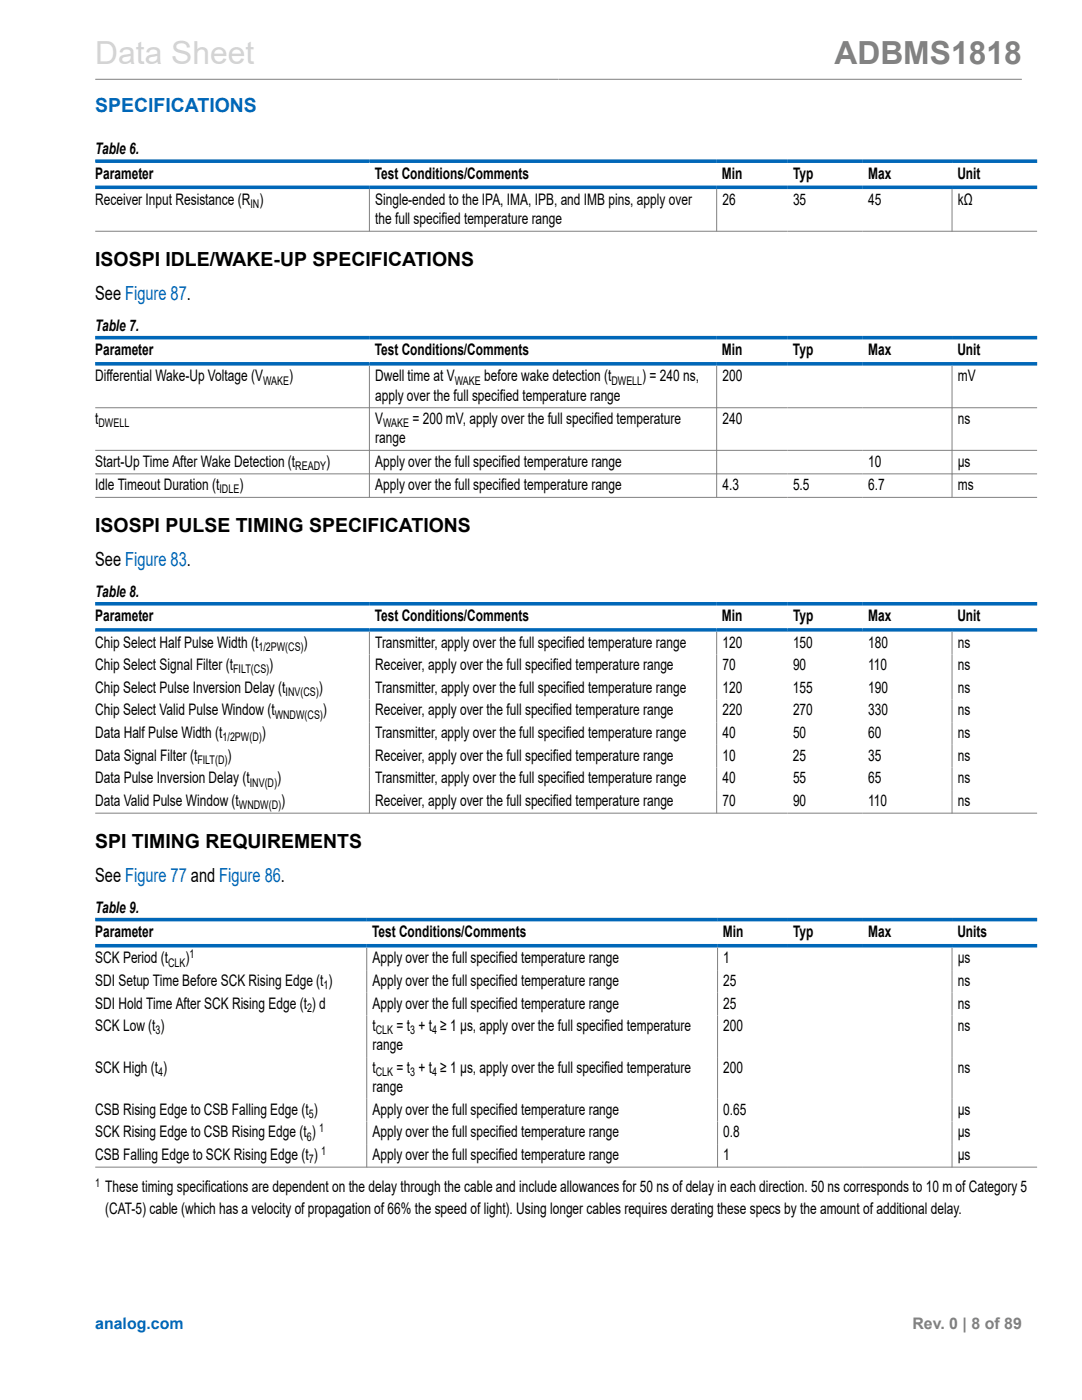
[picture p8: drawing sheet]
<svg xmlns="http://www.w3.org/2000/svg" width="216mm" height="279mm" viewBox="0 0 216 279" stroke-linecap="round" stroke-linejoin="round" font-family="sans-serif">
<defs><g id="words">
<text font-size="6.3" fill="#d3d3d3" x="19" y="12.7">Data Sheet</text>
<text font-size="6.3" fill="#808080" x="166.5" y="12.7">ADBMS1818</text>
<text font-size="3.9" fill="#0067b8" x="19" y="22.3">SPECIFICATIONS</text>
<g font-size="3.9">
<text x="19" y="53.1">ISOSPI IDLE/WAKE-UP SPECIFICATIONS</text>
<text x="19" y="59.9">See Figure 87.</text>
<text x="19" y="106.2">ISOSPI PULSE TIMING SPECIFICATIONS</text>
<text x="19" y="113">See Figure 83.</text>
<text x="19" y="169.3">SPI TIMING REQUIREMENTS</text>
<text x="19" y="176">See Figure 77 and Figure 86.</text>
</g>
<g font-size="3.2">
<text x="19" y="30.8">Table 6.</text>
<text x="19" y="35.7">Parameter</text>
<text x="74.8" y="35.7">Test Conditions/Comments</text>
<text x="144.1" y="35.7">Min</text>
<text x="158.2" y="35.7">Typ</text>
<text x="173.2" y="35.7">Max</text>
<text x="191" y="35.7">Unit</text>
<text x="19" y="40.9">Receiver Input Resistance (R )</text>
<text x="74.9" y="40.9">Single-ended to the IPA, IMA, IPB, and IMB pins, apply over</text>
<text x="144.1" y="40.9">26</text>
<text x="158.2" y="40.9">35</text>
<text x="173.2" y="40.9">45</text>
<text x="191.1" y="40.9">kΩ</text>
<text x="74.9" y="44.7">the full specified temperature range</text>
<text x="19" y="66">Table 7.</text>
<text x="19" y="70.9">Parameter</text>
<text x="74.8" y="70.9">Test Conditions/Comments</text>
<text x="144.1" y="70.9">Min</text>
<text x="158.2" y="70.9">Typ</text>
<text x="173.2" y="70.9">Max</text>
<text x="191" y="70.9">Unit</text>
<text x="19" y="76.1">Differential Wake-Up Voltage (V</text>
<text x="57.7" y="76.1">)</text>
<text x="74.9" y="76.1">Dwell time at V</text>
<text x="96.6" y="76.1">before wake detection (t</text>
<text x="128.2" y="76.1">) = 240 ns,</text>
<text x="144.1" y="76.1">200</text>
<text x="191.1" y="76.1">mV</text>
<text x="74.9" y="79.9">apply over the full specified temperature range</text>
<text x="19" y="84.6">t</text>
<text x="74.9" y="84.6">V</text>
<text x="74.9" y="88.4">range</text>
<text x="82.3" y="84.6">= 200 mV, apply over the full specified temperature</text>
<text x="144.1" y="84.6">240</text>
<text x="191.1" y="84.6">ns</text>
<text x="19" y="93.1">Start-Up Time After Wake Detection (t</text>
<text x="65.1" y="93.1">)</text>
<text x="74.9" y="93.1">Apply over the full specified temperature range</text>
<text x="173.2" y="93.1">10</text>
<text x="191.1" y="93.1">µs</text>
<text x="19" y="97.8">Idle Timeout Duration (t</text>
<text x="47.8" y="97.8">)</text>
<text x="74.9" y="97.8">Apply over the full specified temperature range</text>
<text x="144.1" y="97.8">4.3</text>
<text x="158.2" y="97.8">5.5</text>
<text x="173.2" y="97.8">6.7</text>
<text x="191.1" y="97.8">ms</text>
<text x="19" y="119.2">Table 8.</text>
<text x="19" y="124">Parameter</text>
<text x="74.8" y="124">Test Conditions/Comments</text>
<text x="144.1" y="124">Min</text>
<text x="158.2" y="124">Typ</text>
<text x="173.2" y="124">Max</text>
<text x="191" y="124">Unit</text>
<text x="19" y="129.2">Chip Select Half Pulse Width (t</text>
<text x="60.6" y="129.2">)</text>
<text x="74.9" y="129.2">Transmitter, apply over the full specified temperature range</text>
<text x="144.2" y="129.2">120</text>
<text x="158.2" y="129.2">150</text>
<text x="173.2" y="129.2">180</text>
<text x="191.1" y="129.2">ns</text>
<text x="19" y="133.8">Chip Select Signal Filter (t</text>
<text x="53.7" y="133.8">)</text>
<text x="74.9" y="133.8">Receiver, apply over the full specified temperature range</text>
<text x="144.2" y="133.8">70</text>
<text x="158.2" y="133.8">90</text>
<text x="173.2" y="133.8">110</text>
<text x="191.1" y="133.8">ns</text>
<text x="19" y="142.8">Chip Select Valid Pulse Window (t</text>
<text x="19" y="138.3">Chip Select Pulse Inversion Delay (t</text>
<text x="63.6" y="138.3">)</text>
<text x="64.4" y="142.8">)</text>
<text x="74.9" y="138.3">Transmitter, apply over the full specified temperature range</text>
<text x="74.9" y="142.8">Receiver, apply over the full specified temperature range</text>
<text x="144.1" y="138.3">120</text>
<text x="144.1" y="142.8">220</text>
<text x="158.2" y="138.3">155</text>
<text x="158.2" y="142.8">270</text>
<text x="173.2" y="138.3">190</text>
<text x="173.2" y="142.8">330</text>
<text x="191.1" y="138.3">ns</text>
<text x="191.1" y="142.8">ns</text>
<text x="19" y="147.3">Data Half Pulse Width (t</text>
<text x="52.2" y="147.3">)</text>
<text x="74.9" y="147.3">Transmitter, apply over the full specified temperature range</text>
<text x="144.2" y="147.3">40</text>
<text x="158.2" y="147.3">50</text>
<text x="173.2" y="147.3">60</text>
<text x="191.1" y="147.3">ns</text>
<text x="19" y="151.8">Data Signal Filter (t</text>
<text x="45.4" y="151.8">)</text>
<text x="74.9" y="151.8">Receiver, apply over the full specified temperature range</text>
<text x="144.1" y="151.8">10</text>
<text x="158.2" y="151.8">25</text>
<text x="173.2" y="151.8">35</text>
<text x="191.1" y="151.8">ns</text>
<text x="19" y="156.3">Data Pulse Inversion Delay (t</text>
<text x="19" y="160.9">Data Valid Pulse Window (t</text>
<text x="55.3" y="156.3">)</text>
<text x="56.1" y="160.9">)</text>
<text x="74.9" y="160.9">Receiver, apply over the full specified temperature range</text>
<text x="74.9" y="156.3">Transmitter, apply over the full specified temperature range</text>
<text x="144.1" y="160.9">70</text>
<text x="144.1" y="156.3">40</text>
<text x="158.2" y="160.9">90</text>
<text x="158.2" y="156.3">55</text>
<text x="173.2" y="160.9">110</text>
<text x="173.2" y="156.3">65</text>
<text x="191.1" y="160.9">ns</text>
<text x="191.1" y="156.3">ns</text>
<text x="19" y="182.2">Table 9.</text>
<text x="19" y="187">Parameter</text>
<text x="74.2" y="187">Test Conditions/Comments</text>
<text x="144.2" y="187">Min</text>
<text x="158.3" y="187">Typ</text>
<text x="173.2" y="187">Max</text>
<text x="191" y="187">Units</text>
<text x="19" y="192.3">SCK Period (t</text>
<text x="19" y="196.8">SDI Setup Time Before SCK Rising Edge (t )</text>
<text x="37" y="192.3">)</text>
<text x="74.3" y="192.3">Apply over the full specified temperature range</text>
<text x="74.3" y="196.8">Apply over the full specified temperature range</text>
<text x="144.3" y="192.3">1</text>
<text x="144.3" y="196.8">25</text>
<text x="191.1" y="192.3">µs</text>
<text x="191.1" y="196.8">ns</text>
<text x="19" y="201.3">SDI Hold Time After SCK Rising Edge (t ) d</text>
<text x="74.3" y="201.3">Apply over the full specified temperature range</text>
<text x="144.3" y="201.3">25</text>
<text x="191.1" y="201.3">ns</text>
<text x="19" y="205.8">SCK Low (t )</text>
<text x="74.3" y="209.6">range</text>
<text x="74.3" y="205.8">t</text>
<text x="79.1" y="205.8">= t + t ≥ 1 µs, apply over the full specified temperature</text>
<text x="144.3" y="205.8">200</text>
<text x="191.1" y="205.8">ns</text>
<text x="19" y="214.1">SCK High (t )</text>
<text x="74.3" y="214.1">t</text>
<text x="79.1" y="214.1">= t + t ≥ 1 µs, apply over the full specified temperature</text>
<text x="144.3" y="214.1">200</text>
<text x="191.1" y="214.1">ns</text>
<text x="74.3" y="218">range</text>
<text x="19" y="222.5">CSB Rising Edge to CSB Falling Edge (t )</text>
<text x="19" y="227">SCK Rising Edge to CSB Rising Edge (t )</text>
<text x="74.3" y="222.5">Apply over the full specified temperature range</text>
<text x="74.3" y="227">Apply over the full specified temperature range</text>
<text x="144.3" y="222.5">0.65</text>
<text x="144.3" y="227">0.8</text>
<text x="191.1" y="222.5">µs</text>
<text x="191.1" y="227">µs</text>
<text x="19" y="231.5">CSB Falling Edge to SCK Rising Edge (t )</text>
<text x="74.3" y="231.5">Apply over the full specified temperature range</text>
<text x="144.3" y="231.5">1</text>
<text x="191.1" y="231.5">µs</text>
<text x="21" y="238">These timing specifications are dependent on the delay through the cable and include allowances for 50 ns of delay in each direction. 50 ns corresponds to 10 m of Category 5</text>
<text x="21" y="242.2">(CAT-5) cable (which has a velocity of propagation of 66% the speed of light). Using longer cables requires derating these specs by the amount of additional delay.</text>
</g>
<text font-size="3.2" fill="#0067b8" x="19" y="265.3">analog.com</text>
<text font-size="3.2" fill="#808080" x="182.1" y="265.3">Rev. 0 | 8 of 89</text>
<g font-size="2.4">
<text x="50" y="41.5">IN</text>
<text x="52.5" y="76.8">WAKE</text>
<text x="90.7" y="76.8">WAKE</text>
<text x="122" y="76.8">DWELL</text>
<text x="19.7" y="85.3">DWELL</text>
<text x="76.4" y="85.3">WAKE</text>
<text x="58.9" y="93.8">READY</text>
<text x="43.8" y="98.5">IDLE</text>
<text x="51.6" y="129.9">1/2PW(CS)</text>
<text x="46.5" y="134.4">FILT(CS)</text>
<text x="54.8" y="143.4">WNDW(CS)</text>
<text x="57" y="138.9">INV(CS)</text>
<text x="44.4" y="147.9">1/2PW(D)</text>
<text x="39.4" y="152.5">FILT(D)</text>
<text x="47.7" y="161.5">WNDW(D)</text>
<text x="49.8" y="157">INV(D)</text>
<text x="37.8" y="191.2">1</text>
<text x="33.6" y="192.9">CLK</text>
<text x="64.6" y="197.4">1</text>
<text x="61.3" y="201.9">2</text>
<text x="31" y="206.5">3</text>
<text x="75" y="206.5">CLK</text>
<text x="81.8" y="206.5">3</text>
<text x="86.2" y="206.5">4</text>
<text x="31.6" y="214.8">4</text>
<text x="75" y="214.8">CLK</text>
<text x="81.8" y="214.8">3</text>
<text x="86.2" y="214.8">4</text>
<text x="61.2" y="227.6">6</text>
<text x="61.6" y="223.1">5</text>
<text x="63.7" y="225.9">1</text>
<text x="61.6" y="232.1">7</text>
<text x="64.1" y="230.4">1</text>
<text x="19" y="236.9">1</text>
</g>
</g></defs>
<g fill="none" stroke="#808080" stroke-width=".2">
<path d="M19 15.8h184.9M73.7 37.7v8.5M143 37.7v8.5M190 37.7v8.5M19 46.2h188M73.7 73v26.3M143 73v26.3M190 73v26.3M19 81.4h188M19 89.9h188M19 94.6h188M19 99.3h188"/>
<path d="M73.7 126.1v36.3M143 126.1v36.3M190 126.1v36.3M19 162.3h188M73.2 189.1v43.9M143.2 189.1v43.9M190 189.1v43.9M19 232.9h188"/>
</g>
<path d="M19 32.2h188M19 37.4h188M19 67.4h188M19 72.6h188M19 120.5h188M19 125.7h188M19 183.5h188M19 188.7h188" fill="none" stroke="#0067b8" stroke-width=".71"/>
<use href="#words"/>
</svg>
